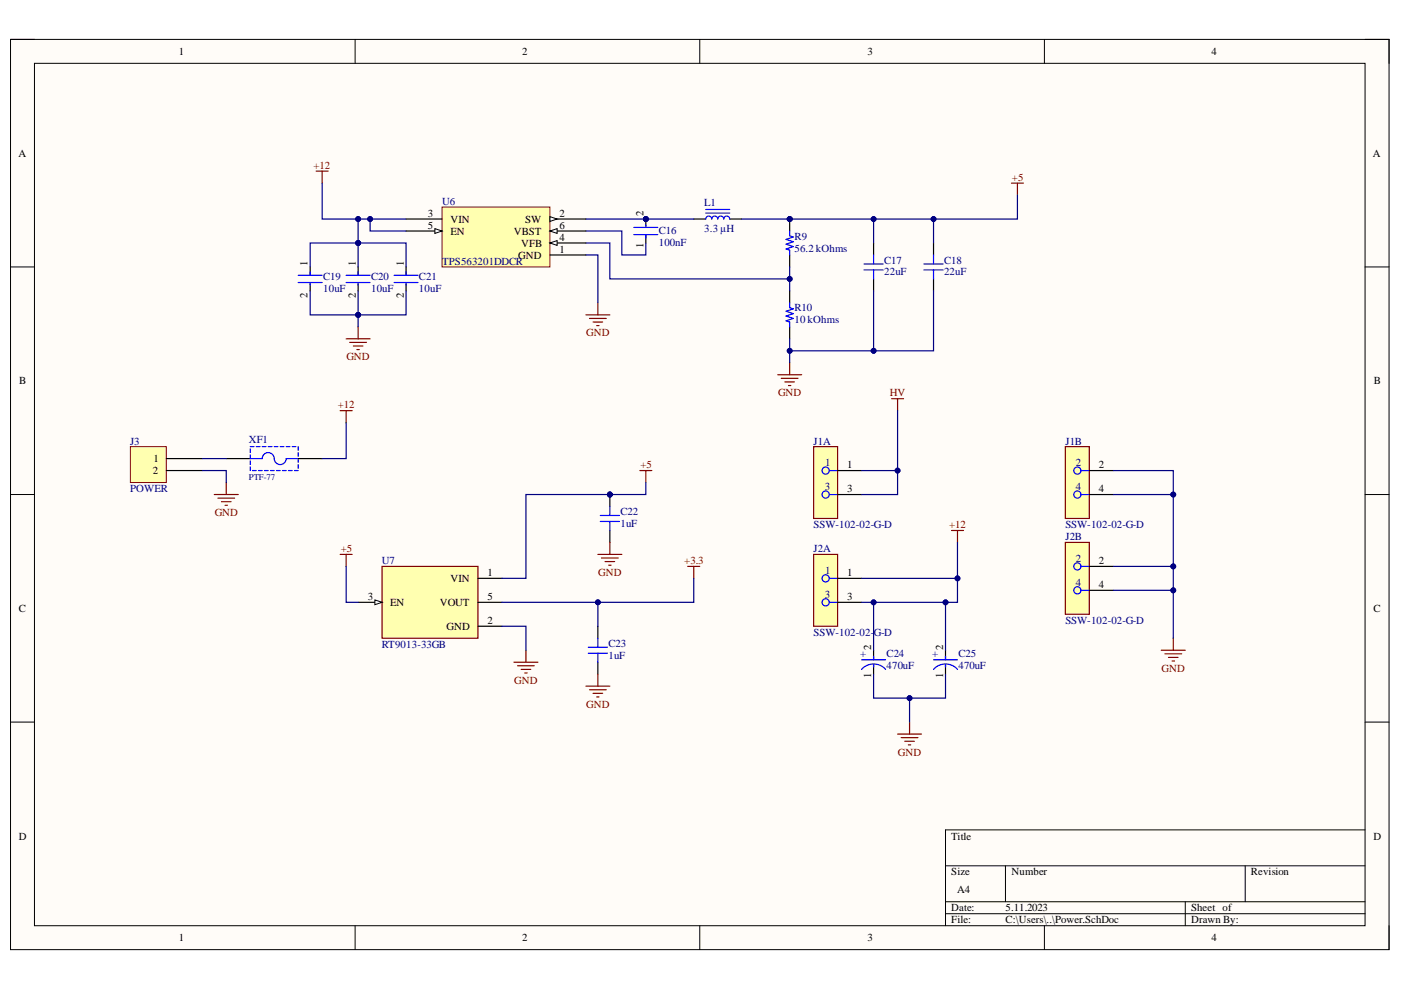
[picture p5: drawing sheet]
<svg xmlns="http://www.w3.org/2000/svg" width="297mm" height="210mm" viewBox="0 0 297 210" stroke-linecap="round" stroke-linejoin="round" font-family="sans-serif">
<defs><g id="words">
<g font-size="2.3">
<text x="37.9" y="11.7">1</text>
<text x="110.7" y="11.7">2</text>
<text x="183.9" y="11.7">3</text>
<text x="256.8" y="11.7">4</text>
<text x="3.9" y="33.3">A</text>
<text x="291.1" y="33.3">A</text>
<text x="90.7" y="46">3</text>
<text x="95.5" y="47.2">VIN</text>
<text x="111.3" y="47.2">SW</text>
<text x="118.6" y="46">2</text>
<text x="136.5" y="45.9" transform="rotate(-90 136.5 45.9)">2</text>
<text x="90.7" y="48.5">5</text>
<text x="95.5" y="49.8">EN</text>
<text x="109" y="49.8">VBST</text>
<text x="110.5" y="52.3">VFB</text>
<text x="118.6" y="53.6">1</text>
<text x="118.6" y="51.1">4</text>
<text x="118.6" y="48.5">6</text>
<text x="136.5" y="52.7" transform="rotate(-90 136.5 52.7)">1</text>
<text x="65.2" y="56.4" transform="rotate(-90 65.2 56.4)">1</text>
<text x="75.5" y="56.4" transform="rotate(-90 75.5 56.4)">1</text>
<text x="85.6" y="56.4" transform="rotate(-90 85.6 56.4)">1</text>
<text x="109.9" y="54.9">GND</text>
<text x="65.2" y="63.2" transform="rotate(-90 65.2 63.2)">2</text>
<text x="75.5" y="63.2" transform="rotate(-90 75.5 63.2)">2</text>
<text x="85.6" y="63.2" transform="rotate(-90 85.6 63.2)">2</text>
<text x="4.1" y="81.5">B</text>
<text x="291.3" y="81.5">B</text>
<text x="32.4" y="100.6">2</text>
<text x="32.6" y="98.1">1</text>
<text x="179.6" y="99.3">1</text>
<text x="233" y="99.3">2</text>
<text x="179.6" y="104.4">3</text>
<text x="233" y="104.4">4</text>
<text x="233" y="119.6">2</text>
<text x="95.5" y="123.4">VIN</text>
<text x="103.4" y="122.1">1</text>
<text x="179.6" y="122.1">1</text>
<text x="233" y="124.7">4</text>
<text x="4" y="129.7">C</text>
<text x="78" y="127.2">3</text>
<text x="82.7" y="128.5">EN</text>
<text x="93.2" y="128.5">VOUT</text>
<text x="103.4" y="127.2">5</text>
<text x="179.6" y="127.2">3</text>
<text x="291.2" y="129.7">C</text>
<text x="94.7" y="133.6">GND</text>
<text x="103.4" y="132.3">2</text>
<text x="184.7" y="137.9" transform="rotate(-90 184.7 137.9)">2</text>
<text x="200" y="137.9" transform="rotate(-90 200 137.9)">2</text>
<text x="184.7" y="143.8" transform="rotate(-90 184.7 143.8)">1</text>
<text x="200" y="143.8" transform="rotate(-90 200 143.8)">1</text>
<text x="4" y="178">D</text>
<text x="201.7" y="178">Title</text>
<text x="291.2" y="178">D</text>
<text x="201.7" y="185.6">Size</text>
<text x="214.5" y="185.6">Number</text>
<text x="265.2" y="185.6">Revision</text>
<text x="203" y="189.4">A4</text>
<text x="201.7" y="193.2">Date:</text>
<text x="201.7" y="195.8">File:</text>
<text x="213.2" y="193.2">5.11.2023</text>
<text x="213.2" y="195.8">C:\Users\..\Power.SchDoc</text>
<text x="252.5" y="193.2">Sheet of</text>
<text x="252.5" y="195.8">Drawn By:</text>
<text x="37.9" y="199.6">1</text>
<text x="110.7" y="199.6">2</text>
<text x="183.9" y="199.6">3</text>
<text x="256.8" y="199.6">4</text>
</g>
<g font-size="2.3" fill="#800000">
<text x="66.5" y="35.8">+12</text>
<text x="214.5" y="38.4">+5</text>
<text x="124.3" y="71.3">GND</text>
<text x="73.4" y="76.4">GND</text>
<text x="71.7" y="86.6">+12</text>
<text x="165" y="84">GND</text>
<text x="188.7" y="84">HV</text>
<text x="135.8" y="99.3">+5</text>
<text x="45.5" y="109.5">GND</text>
<text x="201.3" y="112">+12</text>
<text x="72.2" y="117.1">+5</text>
<text x="145.1" y="119.6">+3.3</text>
<text x="126.8" y="122.1">GND</text>
<text x="246.3" y="142.4">GND</text>
<text x="109" y="145">GND</text>
<text x="124.3" y="150.1">GND</text>
<text x="190.3" y="160.3">GND</text>
</g>
<g font-size="2.3" fill="#000080">
<text x="93.7" y="43.4">U6</text>
<text x="149.3" y="43.7">L1</text>
<text x="139.7" y="49.5">C16</text>
<text x="139.7" y="52.1">100nF</text>
<text x="149.3" y="49.3">3.3 µH</text>
<text x="168.4" y="53.3">56.2 kOhms</text>
<text x="168.4" y="50.8">R9</text>
<text x="68.5" y="59.4">C19</text>
<text x="78.7" y="59.4">C20</text>
<text x="88.8" y="59.4">C21</text>
<text x="93.7" y="56.1">TPS563201DDCR</text>
<text x="187.5" y="58.4">22uF</text>
<text x="187.5" y="55.9">C17</text>
<text x="200.2" y="58.4">22uF</text>
<text x="200.2" y="55.9">C18</text>
<text x="68.5" y="62">10uF</text>
<text x="78.7" y="62">10uF</text>
<text x="88.8" y="62">10uF</text>
<text x="168.4" y="68.6">10 kOhms</text>
<text x="168.4" y="66">R10</text>
<text x="27.6" y="94.2">J3</text>
<text x="52.8" y="94">XF1</text>
<text x="172.5" y="94.2">J1A</text>
<text x="225.9" y="94.2">J1B</text>
<text x="174.9" y="98.8">1</text>
<text x="228.1" y="98.8">2</text>
<text x="27.6" y="104.4">POWER</text>
<text x="174.9" y="103.9">3</text>
<text x="228.1" y="103.9">4</text>
<text x="131.5" y="111.7">1uF</text>
<text x="131.5" y="109.2">C22</text>
<text x="172.5" y="112">SSW-102-02-G-D</text>
<text x="225.9" y="112">SSW-102-02-G-D</text>
<text x="81" y="119.6">U7</text>
<text x="172.5" y="117.1">J2A</text>
<text x="225.9" y="114.5">J2B</text>
<text x="228.1" y="119.1">2</text>
<text x="174.9" y="121.6">1</text>
<text x="228.1" y="124.2">4</text>
<text x="174.9" y="126.7">3</text>
<text x="81" y="137.4">RT9013-33GB</text>
<text x="129" y="137.1">C23</text>
<text x="172.5" y="134.8">SSW-102-02-</text>
<text x="185.3" y="134.8">G-D</text>
<text x="225.9" y="132.3">SSW-102-02-G-D</text>
<text x="129" y="139.6">1uF</text>
<text x="182.4" y="139.4">+</text>
<text x="188" y="139.4">C24</text>
<text x="188" y="141.9">470uF</text>
<text x="197.6" y="139.4">+</text>
<text x="203.2" y="139.4">C25</text>
<text x="203.2" y="141.9">470uF</text>
</g>
<text font-size="1.9" fill="#000080" x="52.8" y="101.7">PTF-77</text>
</g></defs>
<path d="M2.2 8.4h292.3v192.9h-292.3z" fill-rule="evenodd" fill="#fffcf8"/>
<path d="M2.2 8.4h292.3v192.9h-292.3z" fill="none" stroke="#000" stroke-width=".21"/>
<path d="M7.3 13.4h282.1v182.9h-282.1z" fill-rule="evenodd" fill="#fffcf8"/>
<g fill="none" stroke="#000" stroke-width=".21">
<path d="M2.2 8.3h5.1M7.3 13.4h282.1v182.9h-282.1zM75.3 8.3v5.1M148.4 8.3v5.1M221.4 8.4v5M289.4 8.4h5.1v5M2.2 56.6h5.1M289.4 56.6h5.1M2.2 104.9h5.1M289.4 104.9h5.1M2.2 153.1h5.1M289.4 153.1h5.1"/>
<path d="M289.4 176h-88.9v20.3M75.3 196.3v5M148.4 196.3v5M200.5 183.6h88.9M200.5 191.2h88.9M200.5 193.7h88.9M213.2 183.6v7.6M221.4 196.3v5M251.3 191.2v5.1M264 183.6v7.6M294.5 196.3v5"/>
</g>
<path d="M172.5 94.7h5.1v15.2h-5.1z" fill-rule="evenodd" fill="#ffffb0"/>
<path d="M172.5 94.7h5.1v15.2h-5.1z" fill="none" stroke="#800000" stroke-width=".25"/>
<g fill="none" stroke="#00f" stroke-width=".25">
<path d="M175.8 99.8h1.8M175.8 104.9h1.8"/>
<circle cx="175.1" cy="99.8" r=".76"/>
<circle cx="175.1" cy="104.8" r=".76"/>
</g>
<path d="M177.6 99.8h5.1M177.6 104.9h5.1" fill="none" stroke="#000" stroke-width=".25"/>
<path d="M172.5 117.5h5.1v15.3h-5.1z" fill-rule="evenodd" fill="#ffffb0"/>
<path d="M172.5 117.5h5.1v15.3h-5.1zM201.7 112.5h2.6M203 112.5v2.5" fill="none" stroke="#800000" stroke-width=".25"/>
<g fill="none" stroke="#00f" stroke-width=".25">
<path d="M175.8 122.6h1.8M175.8 127.7h1.8"/>
<circle cx="175.1" cy="127.7" r=".76"/>
<circle cx="175.1" cy="122.6" r=".76"/>
</g>
<path d="M177.6 122.6h5.1M177.6 127.7h5.1" fill="none" stroke="#000" stroke-width=".25"/>
<path d="M225.9 94.7h5.1v15.2h-5.1z" fill-rule="evenodd" fill="#ffffb0"/>
<path d="M225.9 94.7h5.1v15.2h-5.1z" fill="none" stroke="#800000" stroke-width=".25"/>
<g fill="none" stroke="#00f" stroke-width=".25">
<path d="M229.2 99.8h1.8M229.2 104.9h1.8"/>
<circle cx="228.4" cy="99.8" r=".76"/>
<circle cx="228.4" cy="104.8" r=".76"/>
</g>
<path d="M231 99.8h5M231 104.9h5" fill="none" stroke="#000" stroke-width=".25"/>
<path d="M225.9 115h5.1v15.2h-5.1z" fill-rule="evenodd" fill="#ffffb0"/>
<path d="M189 84.5h2.6M190.3 84.5v2.6M225.9 115h5.1v15.2h-5.1zM246.2 137.9h5.1M247 138.6h3.5M247.7 139.4h2.1M248.8 135.3v2.6M248.5 140.1h.5" fill="none" stroke="#800000" stroke-width=".25"/>
<g fill="none" stroke="#00f" stroke-width=".25">
<path d="M229.2 120.1h1.8M229.2 125.2h1.8"/>
<circle cx="228.4" cy="120.1" r=".76"/>
<circle cx="228.4" cy="125.2" r=".76"/>
</g>
<path d="M231 120.1h5M231 125.2h5" fill="none" stroke="#000" stroke-width=".25"/>
<path d="M93.7 43.9h22.9v12.7h-22.9z" fill-rule="evenodd" fill="#ffffb0"/>
<path d="M93.7 43.9h22.9v12.7h-22.9z" fill="none" stroke="#800000" stroke-width=".21"/>
<path d="M116.6 54.1h7.6M116.6 46.4h7.6" fill="none" stroke="#000" stroke-width=".25"/>
<path d="M116.6 45.9l1.5 .5-1.5 .5z" fill="#f8fcff"/>
<path d="M116.6 45.9l1.5 .5-1.5 .5z" fill="none" stroke="#000" stroke-width=".21"/>
<path d="M86.1 46.4h7.6M116.6 51.5h7.6" fill="none" stroke="#000" stroke-width=".25"/>
<path d="M116.6 51.5l1.5-.5v1z" fill="#f8fcff"/>
<path d="M116.6 51.5l1.5-.5v1z" fill="none" stroke="#000" stroke-width=".21"/>
<path d="M86.1 49h7.6" fill="none" stroke="#000" stroke-width=".25"/>
<path d="M92.2 48.5l1.5 .5-1.5 .5z" fill="#f8fcff"/>
<path d="M92.2 48.5l1.5 .5-1.5 .5z" fill="none" stroke="#000" stroke-width=".21"/>
<path d="M116.6 49h7.6" fill="none" stroke="#000" stroke-width=".25"/>
<path d="M116.6 49l1.5-.5v1z" fill="#f8fcff"/>
<path d="M116.6 49l1.5-.5v1z" fill="none" stroke="#000" stroke-width=".21"/>
<path d="M67 36.3h2.6M68.3 36.3v2.5M73.4 71.8h5.1M74.2 72.6h3.5M74.9 73.4h2M75.7 74.1h.5M75.9 69.3v2.5" fill="none" stroke="#800000" stroke-width=".25"/>
<path d="M65.8 56.6v1.8M75.9 56.6v1.8M86.1 56.6v1.8M65.8 60.2v1.5M75.9 60.2v1.5M86.1 60.2v1.5" fill="none" stroke="#000" stroke-width=".25"/>
<path d="M63.2 58.4h5.1M63.2 59.9h5.1M65.8 57.6v.8M73.4 58.4h5.1M73.4 59.9h5.1M75.9 57.6v.8M83.6 58.4h5M83.6 59.9h5M86.1 57.6v.8M65.8 60.2v.2M75.9 60.2v.2M86.1 60.2v.2" fill="none" stroke="#00f" stroke-width=".25"/>
<circle cx="136.9" cy="46.4" r=".51" fill="#000080"/>
<circle cx="136.9" cy="46.4" r=".51" fill="none" stroke="#000080" stroke-width=".21"/>
<path d="M136.9 46.4v1.6M136.9 49.7v1.8" fill="none" stroke="#000" stroke-width=".25"/>
<circle cx="136.9" cy="46.4" r=".51" fill="#000080"/>
<circle cx="136.9" cy="46.4" r=".51" fill="none" stroke="#000080" stroke-width=".21"/>
<path d="M134.4 49.7h5.1M134.4 48.2h5.1M136.9 47.7v.3M136.9 49.7v.8M149.6 46.4a.63 .63 0 0 1 .7-.6 .63 .63 0 0 1 .6 .6 .64 .64 0 0 1 .6-.6 .64 .64 0 0 1 .7 .6 .63 .63 0 0 1 .6-.6 .63 .63 0 0 1 .6 .6 .64 .64 0 0 1 .7-.6 .64 .64 0 0 1 .6 .6M149.6 45.2h5.1M149.6 44.4h5.1" fill="none" stroke="#00f" stroke-width=".25"/>
<path d="M124.2 66.8h5.1M125 67.5h3.5M125.7 68.3h2.1M126.5 69h.5M126.8 64.2v2.6" fill="none" stroke="#800000" stroke-width=".25"/>
<path d="M147.1 46.4h2.5M154.7 46.4h2.6" fill="none" stroke="#000" stroke-width=".25"/>
<circle cx="167.4" cy="46.4" r=".51" fill="#000080"/>
<circle cx="167.4" cy="46.4" r=".51" fill="none" stroke="#000080" stroke-width=".21"/>
<path d="M167.4 46.4v2.6" fill="none" stroke="#000" stroke-width=".25"/>
<circle cx="167.4" cy="46.4" r=".51" fill="#000080"/>
<circle cx="167.4" cy="46.4" r=".51" fill="none" stroke="#000080" stroke-width=".21"/>
<path d="M167.4 54.1v2.5M185.2 51.5v2.6M185.2 59.1v2.6M197.9 51.5v2.6M197.9 59.1v2.6M167.4 61.7v2.5M167.4 69.3v2.5" fill="none" stroke="#000" stroke-width=".25"/>
<path d="M167.4 49v1l.8 .2-1.5 .6 1.5 .5-1.5 .5 1.5 .5-1.5 .5 .7 .2v1.1M183.2 56h4M183.2 57.2h4M185.2 54.1v1.9M185.2 57.2v1.9M195.9 56h4.1M195.9 57.2h4.1M197.9 54.1v1.9M197.9 57.2v1.9M167.4 64.2v1l.8 .3-1.5 .5 1.5 .5-1.5 .5 1.5 .5-1.5 .5 .7 .3v1" fill="none" stroke="#00f" stroke-width=".25"/>
<path d="M214.4 38.8h2.6M215.7 38.8v2.6M164.9 79.5h5.1M167.4 76.9v2.6M165.6 80.2h3.6M166.4 81h2M167.2 81.7h.5" fill="none" stroke="#800000" stroke-width=".25"/>
<path d="M81 120.1h20.3v15.2h-20.3z" fill-rule="evenodd" fill="#ffffb0"/>
<path d="M81 120.1h20.3v15.2h-20.3z" fill="none" stroke="#800000" stroke-width=".25"/>
<path d="M75.9 127.7h5.1" fill="none" stroke="#000" stroke-width=".25"/>
<path d="M79.5 127.2l1.5 .5-1.5 .5z" fill="#f8fcff"/>
<path d="M79.5 127.2l1.5 .5-1.5 .5z" fill="none" stroke="#000" stroke-width=".21"/>
<path d="M101.3 122.6h5.1M101.3 127.7h5.1M101.3 132.8h5.1" fill="none" stroke="#000" stroke-width=".25"/>
<path d="M72.1 117.5h2.6M73.4 117.5v2.6M111.5 137.9v2.5M109 140.4h5.1M109.7 141.2h3.6M110.5 141.9h2M111.3 142.7h.5" fill="none" stroke="#800000" stroke-width=".25"/>
<circle cx="129.3" cy="104.9" r=".51" fill="#000080"/>
<circle cx="129.3" cy="104.9" r=".51" fill="none" stroke="#000080" stroke-width=".21"/>
<path d="M129.3 104.9v2.5M129.3 112.5v2.5" fill="none" stroke="#000" stroke-width=".25"/>
<circle cx="129.3" cy="104.9" r=".51" fill="#000080"/>
<circle cx="129.3" cy="104.9" r=".51" fill="none" stroke="#000080" stroke-width=".21"/>
<g fill="none" stroke="#00f" stroke-width=".25">
<path d="M127.3 109.3h4M127.3 110.6h4M129.3 107.4v1.9M129.3 110.6v1.9M124.7 137.2h4.1M124.7 138.5h4.1M126.8 135.3v1.9M126.8 138.5v1.9M182.7 139.9h5.1M185.2 139.1v.8M197.9 139.9h5.1M200.5 139.1v.8"/>
<path d="M182.7 141.9a3.4 3.4 0 0 1 5.1 0M185.2 140.9v.5M197.9 141.9a3.4 3.4 0 0 1 5.1 0M200.5 140.9v.5"/>
</g>
<g fill="none" stroke="#800000" stroke-width=".25">
<path d="M135.7 99.8h2.5M136.9 99.8v2.5M126.8 117.5h5M127.5 118.3h3.6M128.3 119.1h2M129 119.8h.6M129.3 115v2.5M145.8 120.1h2.6M147.1 120.1v2.5M124.2 145.5h5.1M125 146.2h3.5M125.7 147h2.1"/>
<path d="M126.5 147.8h.5M126.8 142.9v2.6M190.3 155.6h5.1M191.1 156.4h3.5M191.8 157.2h2.1M192.6 157.9h.5M192.8 153.1v2.5"/>
</g>
<path d="M126.8 132.8v2.5M185.2 137.9v2M200.5 137.9v2M126.8 140.4v2.5M185.2 140.9v2M200.5 140.9v2" fill="none" stroke="#000" stroke-width=".25"/>
<path d="M182.7 122.6h20.3" fill="none" stroke="#000080" stroke-width=".25"/>
<circle cx="203" cy="122.6" r=".51" fill="#000080"/>
<circle cx="203" cy="122.6" r=".51" fill="none" stroke="#000080" stroke-width=".21"/>
<path d="M236 125.2h12.8v10.1" fill="none" stroke="#000080" stroke-width=".25"/>
<circle cx="248.8" cy="125.2" r=".51" fill="#000080"/>
<circle cx="248.8" cy="125.2" r=".51" fill="none" stroke="#000080" stroke-width=".21"/>
<path d="M236 120.1h12.8v5.1" fill="none" stroke="#000080" stroke-width=".25"/>
<circle cx="248.8" cy="120.1" r=".51" fill="#000080"/>
<circle cx="248.8" cy="120.1" r=".51" fill="none" stroke="#000080" stroke-width=".21"/>
<circle cx="248.8" cy="125.2" r=".51" fill="#000080"/>
<circle cx="248.8" cy="125.2" r=".51" fill="none" stroke="#000080" stroke-width=".21"/>
<path d="M236 104.9h12.8" fill="none" stroke="#000080" stroke-width=".25"/>
<circle cx="248.8" cy="104.9" r=".51" fill="#000080"/>
<circle cx="248.8" cy="104.9" r=".51" fill="none" stroke="#000080" stroke-width=".21"/>
<path d="M182.7 99.8h7.6" fill="none" stroke="#000080" stroke-width=".25"/>
<circle cx="190.3" cy="99.8" r=".51" fill="#000080"/>
<circle cx="190.3" cy="99.8" r=".51" fill="none" stroke="#000080" stroke-width=".21"/>
<path d="M68.3 38.8v7.6h17.8" fill="none" stroke="#000080" stroke-width=".25"/>
<circle cx="75.9" cy="46.4" r=".51" fill="#000080"/>
<circle cx="75.9" cy="46.4" r=".51" fill="none" stroke="#000080" stroke-width=".21"/>
<circle cx="78.5" cy="46.4" r=".51" fill="#000080"/>
<circle cx="78.5" cy="46.4" r=".51" fill="none" stroke="#000080" stroke-width=".21"/>
<path d="M78.5 46.4v2.6h7.6" fill="none" stroke="#000080" stroke-width=".25"/>
<circle cx="78.5" cy="46.4" r=".51" fill="#000080"/>
<circle cx="78.5" cy="46.4" r=".51" fill="none" stroke="#000080" stroke-width=".21"/>
<path d="M65.8 56.6v-5.1h10.1v5.1" fill="none" stroke="#000080" stroke-width=".25"/>
<circle cx="75.9" cy="51.5" r=".51" fill="#000080"/>
<circle cx="75.9" cy="51.5" r=".51" fill="none" stroke="#000080" stroke-width=".21"/>
<path d="M75.9 51.5h10.2v5.1" fill="none" stroke="#000080" stroke-width=".25"/>
<circle cx="75.9" cy="51.5" r=".51" fill="#000080"/>
<circle cx="75.9" cy="51.5" r=".51" fill="none" stroke="#000080" stroke-width=".21"/>
<path d="M75.9 46.4v5.1" fill="none" stroke="#000080" stroke-width=".25"/>
<circle cx="75.9" cy="46.4" r=".51" fill="#000080"/>
<circle cx="75.9" cy="46.4" r=".51" fill="none" stroke="#000080" stroke-width=".21"/>
<circle cx="75.9" cy="51.5" r=".51" fill="#000080"/>
<circle cx="75.9" cy="51.5" r=".51" fill="none" stroke="#000080" stroke-width=".21"/>
<path d="M65.8 61.7v5.1h10.1v2.5" fill="none" stroke="#000080" stroke-width=".25"/>
<circle cx="75.9" cy="66.8" r=".51" fill="#000080"/>
<circle cx="75.9" cy="66.8" r=".51" fill="none" stroke="#000080" stroke-width=".21"/>
<path d="M86.1 61.7v5.1h-10.2" fill="none" stroke="#000080" stroke-width=".25"/>
<circle cx="75.9" cy="66.8" r=".51" fill="#000080"/>
<circle cx="75.9" cy="66.8" r=".51" fill="none" stroke="#000080" stroke-width=".21"/>
<path d="M75.9 61.7v5.1" fill="none" stroke="#000080" stroke-width=".25"/>
<circle cx="75.9" cy="66.8" r=".51" fill="#000080"/>
<circle cx="75.9" cy="66.8" r=".51" fill="none" stroke="#000080" stroke-width=".21"/>
<path d="M124.2 54.1h2.6v10.1M190.3 87.1v17.8h-7.6" fill="none" stroke="#000080" stroke-width=".25"/>
<circle cx="190.3" cy="99.8" r=".51" fill="#000080"/>
<circle cx="190.3" cy="99.8" r=".51" fill="none" stroke="#000080" stroke-width=".21"/>
<path d="M236 99.8h12.8v20.3" fill="none" stroke="#000080" stroke-width=".25"/>
<circle cx="248.8" cy="120.1" r=".51" fill="#000080"/>
<circle cx="248.8" cy="120.1" r=".51" fill="none" stroke="#000080" stroke-width=".21"/>
<circle cx="248.8" cy="104.9" r=".51" fill="#000080"/>
<circle cx="248.8" cy="104.9" r=".51" fill="none" stroke="#000080" stroke-width=".21"/>
<path d="M124.2 49h7.6v5.1h5.1v-2.6M124.2 46.4h12.7" fill="none" stroke="#000080" stroke-width=".25"/>
<circle cx="136.9" cy="46.4" r=".51" fill="#000080"/>
<circle cx="136.9" cy="46.4" r=".51" fill="none" stroke="#000080" stroke-width=".21"/>
<path d="M136.9 46.4h10.2" fill="none" stroke="#000080" stroke-width=".25"/>
<circle cx="136.9" cy="46.4" r=".51" fill="#000080"/>
<circle cx="136.9" cy="46.4" r=".51" fill="none" stroke="#000080" stroke-width=".21"/>
<path d="M167.4 56.6v5.1" fill="none" stroke="#000080" stroke-width=".25"/>
<circle cx="167.4" cy="59.1" r=".51" fill="#000080"/>
<circle cx="167.4" cy="59.1" r=".51" fill="none" stroke="#000080" stroke-width=".21"/>
<path d="M157.3 46.4h10.1" fill="none" stroke="#000080" stroke-width=".25"/>
<circle cx="167.4" cy="46.4" r=".51" fill="#000080"/>
<circle cx="167.4" cy="46.4" r=".51" fill="none" stroke="#000080" stroke-width=".21"/>
<path d="M124.2 51.5h5.1v7.6h38.1" fill="none" stroke="#000080" stroke-width=".25"/>
<circle cx="167.4" cy="59.1" r=".51" fill="#000080"/>
<circle cx="167.4" cy="59.1" r=".51" fill="none" stroke="#000080" stroke-width=".21"/>
<path d="M167.4 71.8v5.1" fill="none" stroke="#000080" stroke-width=".25"/>
<circle cx="167.4" cy="74.4" r=".51" fill="#000080"/>
<circle cx="167.4" cy="74.4" r=".51" fill="none" stroke="#000080" stroke-width=".21"/>
<path d="M197.9 61.7v12.7h-30.5" fill="none" stroke="#000080" stroke-width=".25"/>
<circle cx="167.4" cy="74.4" r=".51" fill="#000080"/>
<circle cx="167.4" cy="74.4" r=".51" fill="none" stroke="#000080" stroke-width=".21"/>
<circle cx="185.2" cy="74.4" r=".51" fill="#000080"/>
<circle cx="185.2" cy="74.4" r=".51" fill="none" stroke="#000080" stroke-width=".21"/>
<path d="M185.2 61.7v12.7" fill="none" stroke="#000080" stroke-width=".25"/>
<circle cx="185.2" cy="74.4" r=".51" fill="#000080"/>
<circle cx="185.2" cy="74.4" r=".51" fill="none" stroke="#000080" stroke-width=".21"/>
<path d="M167.4 46.4h17.8v5.1" fill="none" stroke="#000080" stroke-width=".25"/>
<circle cx="167.4" cy="46.4" r=".51" fill="#000080"/>
<circle cx="167.4" cy="46.4" r=".51" fill="none" stroke="#000080" stroke-width=".21"/>
<circle cx="185.2" cy="46.4" r=".51" fill="#000080"/>
<circle cx="185.2" cy="46.4" r=".51" fill="none" stroke="#000080" stroke-width=".21"/>
<path d="M185.2 46.4h12.7v5.1" fill="none" stroke="#000080" stroke-width=".25"/>
<circle cx="197.9" cy="46.4" r=".51" fill="#000080"/>
<circle cx="197.9" cy="46.4" r=".51" fill="none" stroke="#000080" stroke-width=".21"/>
<circle cx="185.2" cy="46.4" r=".51" fill="#000080"/>
<circle cx="185.2" cy="46.4" r=".51" fill="none" stroke="#000080" stroke-width=".21"/>
<path d="M215.7 41.4v5h-17.8" fill="none" stroke="#000080" stroke-width=".25"/>
<circle cx="197.9" cy="46.4" r=".51" fill="#000080"/>
<circle cx="197.9" cy="46.4" r=".51" fill="none" stroke="#000080" stroke-width=".21"/>
<path d="M136.9 102.3v2.6h-7.6M73.4 120.1v7.6h2.5M106.4 132.8h5.1v5.1" fill="none" stroke="#000080" stroke-width=".25"/>
<circle cx="129.3" cy="104.9" r=".51" fill="#000080"/>
<circle cx="129.3" cy="104.9" r=".51" fill="none" stroke="#000080" stroke-width=".21"/>
<path d="M129.3 104.9h-17.8v17.7h-5.1" fill="none" stroke="#000080" stroke-width=".25"/>
<circle cx="129.3" cy="104.9" r=".51" fill="#000080"/>
<circle cx="129.3" cy="104.9" r=".51" fill="none" stroke="#000080" stroke-width=".21"/>
<path d="M106.4 127.7h20.4v5.1" fill="none" stroke="#000080" stroke-width=".25"/>
<circle cx="126.8" cy="127.7" r=".51" fill="#000080"/>
<circle cx="126.8" cy="127.7" r=".51" fill="none" stroke="#000080" stroke-width=".21"/>
<path d="M147.1 122.6v5.1h-20.3" fill="none" stroke="#000080" stroke-width=".25"/>
<circle cx="126.8" cy="127.7" r=".51" fill="#000080"/>
<circle cx="126.8" cy="127.7" r=".51" fill="none" stroke="#000080" stroke-width=".21"/>
<path d="M203 115v12.7h-20.3" fill="none" stroke="#000080" stroke-width=".25"/>
<circle cx="185.2" cy="127.7" r=".51" fill="#000080"/>
<circle cx="185.2" cy="127.7" r=".51" fill="none" stroke="#000080" stroke-width=".21"/>
<circle cx="200.5" cy="127.7" r=".51" fill="#000080"/>
<circle cx="200.5" cy="127.7" r=".51" fill="none" stroke="#000080" stroke-width=".21"/>
<circle cx="203" cy="122.6" r=".51" fill="#000080"/>
<circle cx="203" cy="122.6" r=".51" fill="none" stroke="#000080" stroke-width=".21"/>
<path d="M185.2 127.7v10.2" fill="none" stroke="#000080" stroke-width=".25"/>
<circle cx="185.2" cy="127.7" r=".51" fill="#000080"/>
<circle cx="185.2" cy="127.7" r=".51" fill="none" stroke="#000080" stroke-width=".21"/>
<path d="M200.5 127.7v10.2" fill="none" stroke="#000080" stroke-width=".25"/>
<circle cx="200.5" cy="127.7" r=".51" fill="#000080"/>
<circle cx="200.5" cy="127.7" r=".51" fill="none" stroke="#000080" stroke-width=".21"/>
<path d="M185.2 142.9v5.1h7.6v5.1" fill="none" stroke="#000080" stroke-width=".25"/>
<circle cx="192.8" cy="148" r=".51" fill="#000080"/>
<circle cx="192.8" cy="148" r=".51" fill="none" stroke="#000080" stroke-width=".21"/>
<path d="M200.5 142.9v5.1h-7.7" fill="none" stroke="#000080" stroke-width=".25"/>
<circle cx="192.8" cy="148" r=".51" fill="#000080"/>
<circle cx="192.8" cy="148" r=".51" fill="none" stroke="#000080" stroke-width=".21"/>
<path d="M48 97.2h5.1M63.2 97.2h5.1" fill="none" stroke="#000" stroke-width=".25"/>
<g fill="none" stroke="#00f" stroke-width=".25">
<path d="M53.1 96.4v.8h2.5a1.27 1.27 0 0 1 1.3-1.2 1.27 1.27 0 0 1 1.2 1.2 1.27 1.27 0 0 0 1.3 1.3 1.27 1.27 0 0 0 1.3-1.3h2.5v.8M53.1 94.7h.8M53.1 95.2v.8M53.1 97.7v.8M53.1 99v.8M53.5 99.8h.8M54.3 94.7h.8M54.8 99.8h.8M55.6 94.7h.8M56.1 99.8h.8M56.9 94.7h.8M57.3 99.8h.8"/>
<path d="M58.1 94.7h.8M58.6 99.8h.8M59.4 94.7h.8M59.9 99.8h.8M60.7 94.7h.8M61.2 99.8h.8M62 94.7h.7M62.4 99.8h.8M63.2 94.7v.8M63.2 96v.8M63.2 98.5v.8"/>
</g>
<path d="M72.1 87.1h2.6M73.4 87.1v2.5" fill="none" stroke="#800000" stroke-width=".25"/>
<path d="M73.4 89.6v7.6h-5.1" fill="none" stroke="#000080" stroke-width=".25"/>
<path d="M27.6 94.7h7.7v7.6h-7.7z" fill-rule="evenodd" fill="#ffffb0"/>
<path d="M27.6 94.7h7.7v7.6h-7.7z" fill="none" stroke="#800000" stroke-width=".21"/>
<path d="M35.3 97.2h7.6M35.3 99.8h7.6" fill="none" stroke="#000" stroke-width=".25"/>
<path d="M42.9 99.8h5.1v2.5M42.9 97.2h5.1" fill="none" stroke="#000080" stroke-width=".25"/>
<path d="M45.4 104.9h5.1M46.2 105.6h3.5M47 106.4h2M47.7 107.1h.5M48 102.3v2.6" fill="none" stroke="#800000" stroke-width=".25"/>
<use href="#words"/>
</svg>
